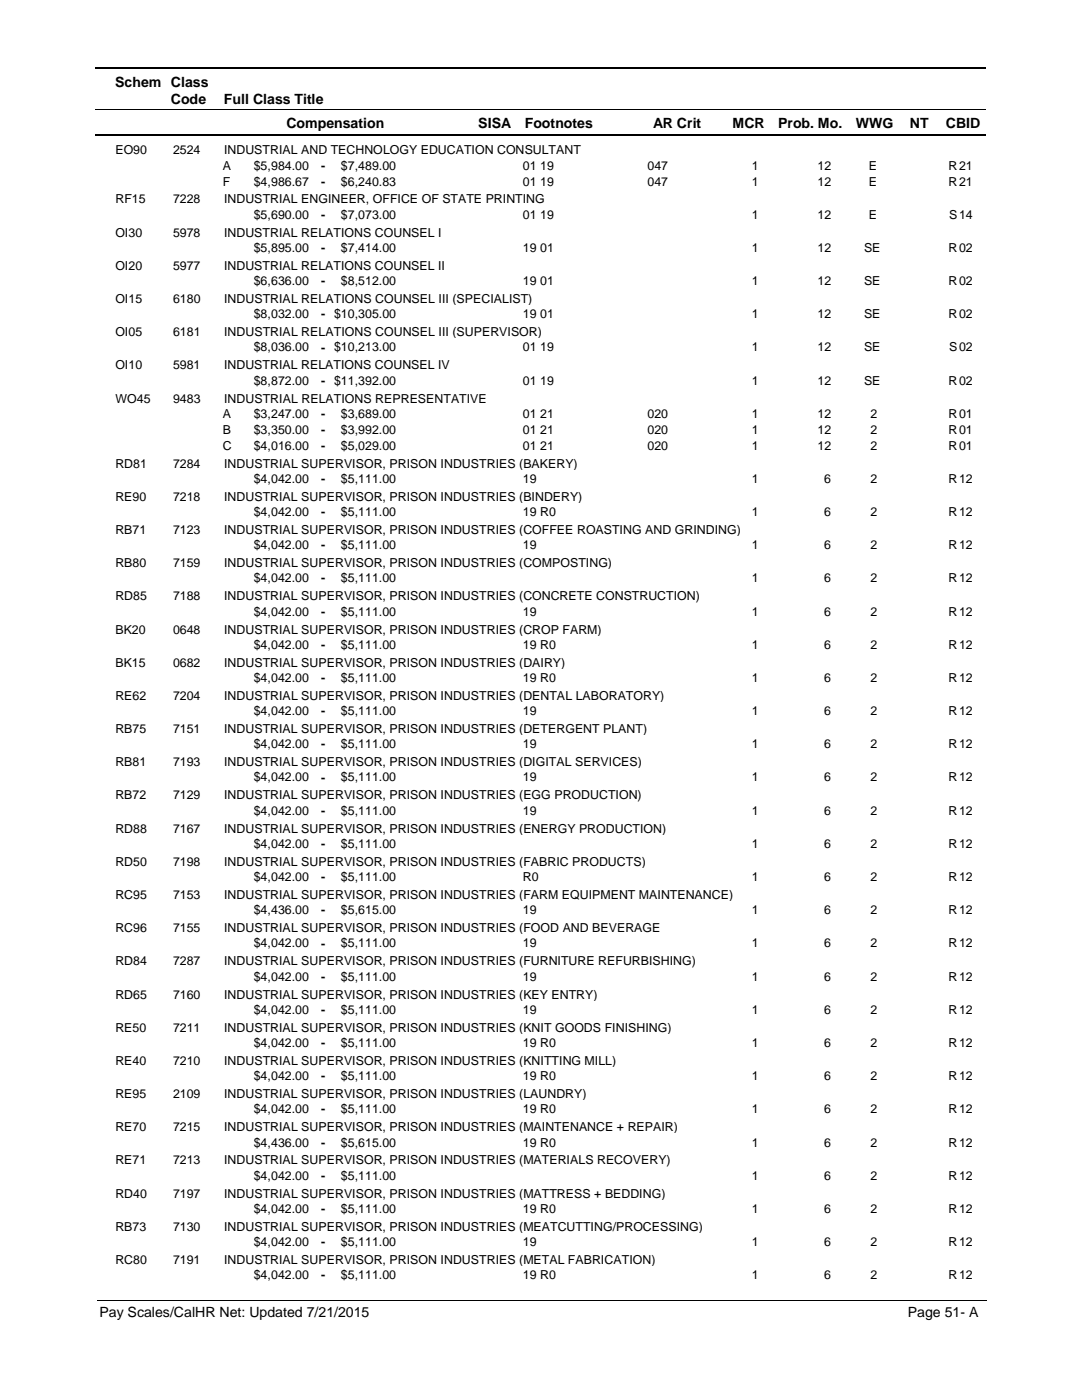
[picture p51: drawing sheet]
<svg xmlns="http://www.w3.org/2000/svg" width="216mm" height="279mm" viewBox="0 0 216 279" stroke-linecap="round" stroke-linejoin="round" font-family="sans-serif">
<defs><g id="words">
<g font-size="2.8">
<text x="23" y="17.3">Schem Class</text>
<text x="34.1" y="20.7">Code</text>
<text x="44.7" y="20.7">Full Class Title</text>
<text x="57.2" y="25.6">Compensation</text>
<text x="95.4" y="25.6">SISA</text>
<text x="104.7" y="25.6">Footnotes</text>
<text x="130.3" y="25.6">AR Crit</text>
<text x="146.2" y="25.6">MCR</text>
<text x="155.3" y="25.6">Prob. Mo.</text>
<text x="170.8" y="25.6">WWG</text>
<text x="181.5" y="25.6">NT</text>
<text x="188.7" y="25.6">CBID</text>
<text x="19.9" y="262.9">Pay Scales/CalHR Net: Updated 7/21/2015</text>
<text x="181.1" y="262.9">Page 51- A</text>
</g>
<g font-size="2.5">
<text x="23" y="30.8">EO90</text>
<text x="34.5" y="30.8">2524</text>
<text x="44.5" y="33.9">A</text>
<text x="44.7" y="30.8">INDUSTRIAL AND TECHNOLOGY EDUCATION CONSULTANT</text>
<text x="50.6" y="33.9">$5,984.00</text>
<text x="64.1" y="33.9">-</text>
<text x="68" y="33.9">$7,489.00</text>
<text x="104.3" y="33.9">01 19</text>
<text x="129.2" y="33.9">047</text>
<text x="150" y="33.9">1</text>
<text x="163.1" y="33.9">12</text>
<text x="173.4" y="33.9">E</text>
<text x="189.3" y="33.9">R</text>
<text x="191.4" y="33.9">21</text>
<text x="23" y="40.6">RF15</text>
<text x="34.5" y="40.6">7228</text>
<text x="44.5" y="37">F</text>
<text x="44.7" y="40.6">INDUSTRIAL ENGINEER, OFFICE OF STATE PRINTING</text>
<text x="50.6" y="37">$4,986.67</text>
<text x="64.1" y="37.1">-</text>
<text x="68" y="37">$6,240.83</text>
<text x="104.3" y="37">01 19</text>
<text x="129.2" y="37">047</text>
<text x="150" y="37">1</text>
<text x="163.1" y="37">12</text>
<text x="173.4" y="37">E</text>
<text x="189.3" y="37">R</text>
<text x="191.4" y="37">21</text>
<text x="23" y="47.2">OI30</text>
<text x="34.5" y="47.2">5978</text>
<text x="44.7" y="47.2">INDUSTRIAL RELATIONS COUNSEL I</text>
<text x="50.6" y="43.6">$5,690.00</text>
<text x="64.1" y="43.7">-</text>
<text x="68" y="43.6">$7,073.00</text>
<text x="104.3" y="43.6">01 19</text>
<text x="150" y="43.6">1</text>
<text x="163.1" y="43.6">12</text>
<text x="173.4" y="43.6">E</text>
<text x="189.4" y="43.6">S</text>
<text x="191.4" y="43.6">14</text>
<text x="23" y="53.9">OI20</text>
<text x="34.5" y="53.9">5977</text>
<text x="44.7" y="53.9">INDUSTRIAL RELATIONS COUNSEL II</text>
<text x="50.6" y="50.3">$5,895.00</text>
<text x="64.1" y="50.3">-</text>
<text x="68" y="50.3">$7,414.00</text>
<text x="104.3" y="50.3">19 01</text>
<text x="150" y="50.3">1</text>
<text x="163.1" y="50.3">12</text>
<text x="172.4" y="50.3">SE</text>
<text x="189.3" y="50.3">R</text>
<text x="191.4" y="50.3">02</text>
<text x="50.6" y="56.9">$6,636.00</text>
<text x="64.1" y="56.9">-</text>
<text x="68" y="56.9">$8,512.00</text>
<text x="104.3" y="56.9">19 01</text>
<text x="150" y="56.9">1</text>
<text x="163.1" y="56.9">12</text>
<text x="172.4" y="56.9">SE</text>
<text x="189.3" y="56.9">R</text>
<text x="191.4" y="56.9">02</text>
<text x="23" y="60.5">OI15</text>
<text x="34.5" y="60.5">6180</text>
<text x="44.7" y="60.5">INDUSTRIAL RELATIONS COUNSEL III (SPECIALIST)</text>
<text x="50.6" y="63.5">$8,032.00</text>
<text x="64.1" y="63.5">- $10,305.00</text>
<text x="104.3" y="63.5">19 01</text>
<text x="150" y="63.5">1</text>
<text x="163.1" y="63.5">12</text>
<text x="172.4" y="63.5">SE</text>
<text x="189.3" y="63.5">R</text>
<text x="191.4" y="63.5">02</text>
<text x="23" y="67.1">OI05</text>
<text x="34.5" y="67.1">6181</text>
<text x="44.7" y="67.1">INDUSTRIAL RELATIONS COUNSEL III (SUPERVISOR)</text>
<text x="50.6" y="70.1">$8,036.00</text>
<text x="64.1" y="70.2">- $10,213.00</text>
<text x="104.3" y="70.1">01 19</text>
<text x="150" y="70.1">1</text>
<text x="163.1" y="70.1">12</text>
<text x="172.4" y="70.1">SE</text>
<text x="189.4" y="70.1">S</text>
<text x="191.4" y="70.1">02</text>
<text x="23" y="73.7">OI10</text>
<text x="34.5" y="73.7">5981</text>
<text x="44.7" y="73.7">INDUSTRIAL RELATIONS COUNSEL IV</text>
<text x="50.6" y="76.8">$8,872.00</text>
<text x="64.1" y="76.8">- $11,392.00</text>
<text x="104.3" y="76.8">01 19</text>
<text x="150" y="76.8">1</text>
<text x="163.1" y="76.8">12</text>
<text x="172.4" y="76.8">SE</text>
<text x="189.3" y="76.8">R</text>
<text x="191.4" y="76.8">02</text>
<text x="23" y="80.3">WO45</text>
<text x="34.5" y="80.3">9483</text>
<text x="44.5" y="83.4">A</text>
<text x="44.7" y="80.3">INDUSTRIAL RELATIONS REPRESENTATIVE</text>
<text x="50.6" y="83.4">$3,247.00</text>
<text x="64.1" y="83.4">-</text>
<text x="68" y="83.4">$3,689.00</text>
<text x="104.3" y="83.4">01 21</text>
<text x="129.2" y="83.4">020</text>
<text x="150" y="83.4">1</text>
<text x="163.1" y="83.4">12</text>
<text x="173.7" y="83.4">2</text>
<text x="189.3" y="83.4">R</text>
<text x="191.4" y="83.4">01</text>
<text x="44.5" y="86.6">B</text>
<text x="44.5" y="89.7">C</text>
<text x="50.6" y="86.6">$3,350.00</text>
<text x="50.6" y="89.7">$4,016.00</text>
<text x="64.1" y="86.6">-</text>
<text x="64.1" y="89.7">-</text>
<text x="68" y="89.7">$5,029.00</text>
<text x="68" y="86.6">$3,992.00</text>
<text x="104.3" y="89.7">01 21</text>
<text x="104.3" y="86.6">01 21</text>
<text x="129.2" y="89.7">020</text>
<text x="129.2" y="86.6">020</text>
<text x="150" y="86.6">1</text>
<text x="150" y="89.7">1</text>
<text x="163.1" y="86.6">12</text>
<text x="163.1" y="89.7">12</text>
<text x="173.7" y="89.7">2</text>
<text x="173.7" y="86.6">2</text>
<text x="189.3" y="86.6">R</text>
<text x="189.3" y="89.7">R</text>
<text x="191.4" y="86.6">01</text>
<text x="191.4" y="89.7">01</text>
<text x="23" y="93.3">RD81</text>
<text x="34.5" y="93.3">7284</text>
<text x="44.7" y="93.3">INDUSTRIAL SUPERVISOR, PRISON INDUSTRIES (BAKERY)</text>
<text x="23" y="99.9">RE90</text>
<text x="34.5" y="99.9">7218</text>
<text x="44.7" y="99.9">INDUSTRIAL SUPERVISOR, PRISON INDUSTRIES (BINDERY)</text>
<text x="50.6" y="96.4">$4,042.00</text>
<text x="64.1" y="96.4">-</text>
<text x="68" y="96.4">$5,111.00</text>
<text x="104.3" y="96.4">19</text>
<text x="150" y="96.4">1</text>
<text x="164.5" y="96.4">6</text>
<text x="173.7" y="96.4">2</text>
<text x="189.3" y="96.4">R</text>
<text x="191.4" y="96.4">12</text>
<text x="23" y="106.6">RB71</text>
<text x="34.5" y="106.6">7123</text>
<text x="44.7" y="106.6">INDUSTRIAL SUPERVISOR, PRISON INDUSTRIES (COFFEE ROASTING AND GRINDING)</text>
<text x="50.6" y="103">$4,042.00</text>
<text x="64.1" y="103">-</text>
<text x="68" y="103">$5,111.00</text>
<text x="104.3" y="103">19 R0</text>
<text x="150" y="103">1</text>
<text x="164.5" y="103">6</text>
<text x="173.7" y="103">2</text>
<text x="189.3" y="103">R</text>
<text x="191.4" y="103">12</text>
<text x="23" y="113.2">RB80</text>
<text x="34.5" y="113.2">7159</text>
<text x="44.7" y="113.2">INDUSTRIAL SUPERVISOR, PRISON INDUSTRIES (COMPOSTING)</text>
<text x="50.6" y="109.6">$4,042.00</text>
<text x="64.1" y="109.6">-</text>
<text x="68" y="109.6">$5,111.00</text>
<text x="104.3" y="109.6">19</text>
<text x="150" y="109.6">1</text>
<text x="164.5" y="109.6">6</text>
<text x="173.7" y="109.6">2</text>
<text x="189.3" y="109.6">R</text>
<text x="191.4" y="109.6">12</text>
<text x="23" y="119.8">RD85</text>
<text x="34.5" y="119.8">7188</text>
<text x="44.7" y="119.8">INDUSTRIAL SUPERVISOR, PRISON INDUSTRIES (CONCRETE CONSTRUCTION)</text>
<text x="50.6" y="116.2">$4,042.00</text>
<text x="64.1" y="116.2">-</text>
<text x="68" y="116.2">$5,111.00</text>
<text x="150" y="116.2">1</text>
<text x="164.5" y="116.2">6</text>
<text x="173.7" y="116.2">2</text>
<text x="189.3" y="116.2">R</text>
<text x="191.4" y="116.2">12</text>
<text x="50.6" y="122.9">$4,042.00</text>
<text x="64.1" y="122.9">-</text>
<text x="68" y="122.9">$5,111.00</text>
<text x="104.3" y="122.9">19</text>
<text x="150" y="122.9">1</text>
<text x="164.5" y="122.9">6</text>
<text x="173.7" y="122.9">2</text>
<text x="189.3" y="122.9">R</text>
<text x="191.4" y="122.9">12</text>
<text x="23" y="126.4">BK20</text>
<text x="34.5" y="126.4">0648</text>
<text x="44.7" y="126.4">INDUSTRIAL SUPERVISOR, PRISON INDUSTRIES (CROP FARM)</text>
<text x="50.6" y="129.5">$4,042.00</text>
<text x="64.1" y="129.5">-</text>
<text x="68" y="129.5">$5,111.00</text>
<text x="104.3" y="129.5">19 R0</text>
<text x="150" y="129.5">1</text>
<text x="164.5" y="129.5">6</text>
<text x="173.7" y="129.5">2</text>
<text x="189.3" y="129.5">R</text>
<text x="191.4" y="129.5">12</text>
<text x="23" y="133">BK15</text>
<text x="34.5" y="133">0682</text>
<text x="44.7" y="133">INDUSTRIAL SUPERVISOR, PRISON INDUSTRIES (DAIRY)</text>
<text x="50.6" y="136.1">$4,042.00</text>
<text x="64.1" y="136.1">-</text>
<text x="68" y="136.1">$5,111.00</text>
<text x="104.3" y="136.1">19 R0</text>
<text x="150" y="136.1">1</text>
<text x="164.5" y="136.1">6</text>
<text x="173.7" y="136.1">2</text>
<text x="189.3" y="136.1">R</text>
<text x="191.4" y="136.1">12</text>
<text x="23" y="139.7">RE62</text>
<text x="34.5" y="139.7">7204</text>
<text x="44.7" y="139.7">INDUSTRIAL SUPERVISOR, PRISON INDUSTRIES (DENTAL LABORATORY)</text>
<text x="50.6" y="142.7">$4,042.00</text>
<text x="64.1" y="142.7">-</text>
<text x="68" y="142.7">$5,111.00</text>
<text x="104.3" y="142.7">19</text>
<text x="150" y="142.7">1</text>
<text x="164.5" y="142.7">6</text>
<text x="173.7" y="142.7">2</text>
<text x="189.3" y="142.7">R</text>
<text x="191.4" y="142.7">12</text>
<text x="23" y="146.3">RB75</text>
<text x="34.5" y="146.3">7151</text>
<text x="44.7" y="146.3">INDUSTRIAL SUPERVISOR, PRISON INDUSTRIES (DETERGENT PLANT)</text>
<text x="50.6" y="149.3">$4,042.00</text>
<text x="64.1" y="149.4">-</text>
<text x="68" y="149.3">$5,111.00</text>
<text x="104.3" y="149.3">19</text>
<text x="150" y="149.3">1</text>
<text x="164.5" y="149.3">6</text>
<text x="173.7" y="149.3">2</text>
<text x="189.3" y="149.3">R</text>
<text x="191.4" y="149.3">12</text>
<text x="23" y="152.9">RB81</text>
<text x="34.5" y="152.9">7193</text>
<text x="44.7" y="152.9">INDUSTRIAL SUPERVISOR, PRISON INDUSTRIES (DIGITAL SERVICES)</text>
<text x="50.6" y="156">$4,042.00</text>
<text x="64.1" y="156">-</text>
<text x="68" y="156">$5,111.00</text>
<text x="104.3" y="156">19</text>
<text x="150" y="156">1</text>
<text x="164.5" y="156">6</text>
<text x="173.7" y="156">2</text>
<text x="189.3" y="156">R</text>
<text x="191.4" y="156">12</text>
<text x="23" y="159.5">RB72</text>
<text x="34.5" y="159.5">7129</text>
<text x="44.7" y="159.5">INDUSTRIAL SUPERVISOR, PRISON INDUSTRIES (EGG PRODUCTION)</text>
<text x="23" y="166.2">RD88</text>
<text x="34.5" y="166.2">7167</text>
<text x="44.7" y="166.2">INDUSTRIAL SUPERVISOR, PRISON INDUSTRIES (ENERGY PRODUCTION)</text>
<text x="50.6" y="162.6">$4,042.00</text>
<text x="64.1" y="162.6">-</text>
<text x="68" y="162.6">$5,111.00</text>
<text x="104.3" y="162.6">19</text>
<text x="150" y="162.6">1</text>
<text x="164.5" y="162.6">6</text>
<text x="173.7" y="162.6">2</text>
<text x="189.3" y="162.6">R</text>
<text x="191.4" y="162.6">12</text>
<text x="23" y="172.8">RD50</text>
<text x="34.5" y="172.8">7198</text>
<text x="44.7" y="172.8">INDUSTRIAL SUPERVISOR, PRISON INDUSTRIES (FABRIC PRODUCTS)</text>
<text x="50.6" y="169.2">$4,042.00</text>
<text x="64.1" y="169.2">-</text>
<text x="68" y="169.2">$5,111.00</text>
<text x="150" y="169.2">1</text>
<text x="164.5" y="169.2">6</text>
<text x="173.7" y="169.2">2</text>
<text x="189.3" y="169.2">R</text>
<text x="191.4" y="169.2">12</text>
<text x="23" y="179.4">RC95</text>
<text x="34.5" y="179.4">7153</text>
<text x="44.7" y="179.4">INDUSTRIAL SUPERVISOR, PRISON INDUSTRIES (FARM EQUIPMENT MAINTENANCE)</text>
<text x="50.6" y="175.8">$4,042.00</text>
<text x="64.1" y="175.9">-</text>
<text x="68" y="175.8">$5,111.00</text>
<text x="104.3" y="175.8">R0</text>
<text x="150" y="175.8">1</text>
<text x="164.5" y="175.8">6</text>
<text x="173.7" y="175.8">2</text>
<text x="189.3" y="175.8">R</text>
<text x="191.4" y="175.8">12</text>
<text x="50.6" y="182.5">$4,436.00</text>
<text x="64.1" y="182.5">-</text>
<text x="68" y="182.5">$5,615.00</text>
<text x="104.3" y="182.5">19</text>
<text x="150" y="182.5">1</text>
<text x="164.5" y="182.5">6</text>
<text x="173.7" y="182.5">2</text>
<text x="189.3" y="182.5">R</text>
<text x="191.4" y="182.5">12</text>
<text x="23" y="186">RC96</text>
<text x="34.5" y="186">7155</text>
<text x="44.7" y="186">INDUSTRIAL SUPERVISOR, PRISON INDUSTRIES (FOOD AND BEVERAGE</text>
<text x="50.6" y="189.1">$4,042.00</text>
<text x="64.1" y="189.1">-</text>
<text x="68" y="189.1">$5,111.00</text>
<text x="104.3" y="189.1">19</text>
<text x="150" y="189.1">1</text>
<text x="164.5" y="189.1">6</text>
<text x="173.7" y="189.1">2</text>
<text x="189.3" y="189.1">R</text>
<text x="191.4" y="189.1">12</text>
<text x="23" y="192.6">RD84</text>
<text x="34.5" y="192.6">7287</text>
<text x="44.7" y="192.6">INDUSTRIAL SUPERVISOR, PRISON INDUSTRIES (FURNITURE REFURBISHING)</text>
<text x="50.6" y="195.7">$4,042.00</text>
<text x="64.1" y="195.7">-</text>
<text x="68" y="195.7">$5,111.00</text>
<text x="104.3" y="195.7">19</text>
<text x="150" y="195.7">1</text>
<text x="164.5" y="195.7">6</text>
<text x="173.7" y="195.7">2</text>
<text x="189.3" y="195.7">R</text>
<text x="191.4" y="195.7">12</text>
<text x="23" y="199.3">RD65</text>
<text x="34.5" y="199.3">7160</text>
<text x="44.7" y="199.3">INDUSTRIAL SUPERVISOR, PRISON INDUSTRIES (KEY ENTRY)</text>
<text x="50.6" y="202.3">$4,042.00</text>
<text x="64.1" y="202.4">-</text>
<text x="68" y="202.3">$5,111.00</text>
<text x="104.3" y="202.3">19</text>
<text x="150" y="202.3">1</text>
<text x="164.5" y="202.3">6</text>
<text x="173.7" y="202.3">2</text>
<text x="189.3" y="202.3">R</text>
<text x="191.4" y="202.3">12</text>
<text x="23" y="205.9">RE50</text>
<text x="34.5" y="205.9">7211</text>
<text x="44.7" y="205.9">INDUSTRIAL SUPERVISOR, PRISON INDUSTRIES (KNIT GOODS FINISHING)</text>
<text x="50.6" y="208.9">$4,042.00</text>
<text x="64.1" y="209">-</text>
<text x="68" y="208.9">$5,111.00</text>
<text x="104.3" y="208.9">19 R0</text>
<text x="150" y="208.9">1</text>
<text x="164.5" y="208.9">6</text>
<text x="173.7" y="208.9">2</text>
<text x="189.3" y="208.9">R</text>
<text x="191.4" y="208.9">12</text>
<text x="23" y="212.5">RE40</text>
<text x="34.5" y="212.5">7210</text>
<text x="44.7" y="212.5">INDUSTRIAL SUPERVISOR, PRISON INDUSTRIES (KNITTING MILL)</text>
<text x="50.6" y="215.6">$4,042.00</text>
<text x="64.1" y="215.6">-</text>
<text x="68" y="215.6">$5,111.00</text>
<text x="104.3" y="215.6">19 R0</text>
<text x="150" y="215.6">1</text>
<text x="164.5" y="215.6">6</text>
<text x="173.7" y="215.6">2</text>
<text x="189.3" y="215.6">R</text>
<text x="191.4" y="215.6">12</text>
<text x="23" y="219.1">RE95</text>
<text x="34.5" y="219.1">2109</text>
<text x="44.7" y="219.1">INDUSTRIAL SUPERVISOR, PRISON INDUSTRIES (LAUNDRY)</text>
<text x="23" y="225.8">RE70</text>
<text x="34.5" y="225.8">7215</text>
<text x="44.7" y="225.8">INDUSTRIAL SUPERVISOR, PRISON INDUSTRIES (MAINTENANCE + REPAIR)</text>
<text x="50.6" y="222.2">$4,042.00</text>
<text x="64.1" y="222.2">-</text>
<text x="68" y="222.2">$5,111.00</text>
<text x="104.3" y="222.2">19 R0</text>
<text x="150" y="222.2">1</text>
<text x="164.5" y="222.2">6</text>
<text x="173.7" y="222.2">2</text>
<text x="189.3" y="222.2">R</text>
<text x="191.4" y="222.2">12</text>
<text x="23" y="232.4">RE71</text>
<text x="34.5" y="232.4">7213</text>
<text x="44.7" y="232.4">INDUSTRIAL SUPERVISOR, PRISON INDUSTRIES (MATERIALS RECOVERY)</text>
<text x="50.6" y="228.8">$4,436.00</text>
<text x="64.1" y="228.8">-</text>
<text x="68" y="228.8">$5,615.00</text>
<text x="104.3" y="228.8">19 R0</text>
<text x="150" y="228.8">1</text>
<text x="164.5" y="228.8">6</text>
<text x="173.7" y="228.8">2</text>
<text x="189.3" y="228.8">R</text>
<text x="191.4" y="228.8">12</text>
<text x="23" y="239">RD40</text>
<text x="34.5" y="239">7197</text>
<text x="44.7" y="239">INDUSTRIAL SUPERVISOR, PRISON INDUSTRIES (MATTRESS + BEDDING)</text>
<text x="50.6" y="235.4">$4,042.00</text>
<text x="64.1" y="235.5">-</text>
<text x="68" y="235.4">$5,111.00</text>
<text x="150" y="235.4">1</text>
<text x="164.5" y="235.4">6</text>
<text x="173.7" y="235.4">2</text>
<text x="189.3" y="235.4">R</text>
<text x="191.4" y="235.4">12</text>
<text x="23" y="245.6">RB73</text>
<text x="34.5" y="245.6">7130</text>
<text x="44.7" y="245.6">INDUSTRIAL SUPERVISOR, PRISON INDUSTRIES (MEATCUTTING/PROCESSING)</text>
<text x="50.6" y="242.1">$4,042.00</text>
<text x="64.1" y="242.1">-</text>
<text x="68" y="242.1">$5,111.00</text>
<text x="104.3" y="242.1">19 R0</text>
<text x="150" y="242.1">1</text>
<text x="164.5" y="242.1">6</text>
<text x="173.7" y="242.1">2</text>
<text x="189.3" y="242.1">R</text>
<text x="191.4" y="242.1">12</text>
<text x="50.6" y="248.7">$4,042.00</text>
<text x="64.1" y="248.7">-</text>
<text x="68" y="248.7">$5,111.00</text>
<text x="104.3" y="248.7">19</text>
<text x="150" y="248.7">1</text>
<text x="164.5" y="248.7">6</text>
<text x="173.7" y="248.7">2</text>
<text x="189.3" y="248.7">R</text>
<text x="191.4" y="248.7">12</text>
<text x="23" y="252.2">RC80</text>
<text x="34.5" y="252.2">7191</text>
<text x="44.7" y="252.2">INDUSTRIAL SUPERVISOR, PRISON INDUSTRIES (METAL FABRICATION)</text>
<text x="50.6" y="255.3">$4,042.00</text>
<text x="64.1" y="255.3">-</text>
<text x="68" y="255.3">$5,111.00</text>
<text x="104.3" y="255.3">19 R0</text>
<text x="150" y="255.3">1</text>
<text x="164.5" y="255.3">6</text>
<text x="173.7" y="255.3">2</text>
<text x="189.3" y="255.3">R</text>
<text x="191.4" y="255.3">12</text>
</g>
</g></defs>
<path d="M19 13.5h177.8M19 27h177.8" fill="none" stroke="#000" stroke-width=".36"/>
<path d="M19 21.8h177.8" fill="none" stroke="#000" stroke-width=".2"/>
<g fill="#fff">
<path d="M46.9 31.2h16.3v3h-16.3z"/>
<path d="M191 31.2h4.2v3h-4.2z"/>
<path d="M46.9 34.4h16.3v3h-16.3z"/>
<path d="M191 34.4h4.2v3h-4.2z"/>
<path d="M46.9 41h16.3v3h-16.3z"/>
<path d="M191 41h4.2v3h-4.2z"/>
<path d="M46.9 47.6h16.3v3h-16.3z"/>
<path d="M191 47.6h4.2v3h-4.2z"/>
<path d="M46.9 54.3h16.3v3h-16.3z"/>
<path d="M191 54.3h4.2v3h-4.2z"/>
<path d="M46.9 60.9h16.3v3h-16.3z"/>
<path d="M191 60.9h4.2v3h-4.2z"/>
<path d="M46.9 67.5h16.3v3h-16.3z"/>
<path d="M191 67.5h4.2v3h-4.2z"/>
<path d="M46.9 74.1h16.3v3h-16.3z"/>
<path d="M191 74.1h4.2v3h-4.2z"/>
<path d="M46.9 80.8h16.3v2.9h-16.3z"/>
<path d="M191 80.8h4.2v2.9h-4.2z"/>
<path d="M46.9 83.9h16.3v3h-16.3z"/>
<path d="M191 83.9h4.2v3h-4.2z"/>
<path d="M46.9 87.1h16.3v3h-16.3z"/>
<path d="M191 87.1h4.2v3h-4.2z"/>
<path d="M46.9 93.7h16.3v3h-16.3z"/>
<path d="M191 93.7h4.2v3h-4.2z"/>
<path d="M46.9 100.4h16.3v2.9h-16.3z"/>
<path d="M191 100.4h4.2v2.9h-4.2z"/>
<path d="M46.9 107h16.3v2.9h-16.3z"/>
<path d="M191 107h4.2v2.9h-4.2z"/>
<path d="M46.9 113.6h16.3v3h-16.3z"/>
<path d="M191 113.6h4.2v3h-4.2z"/>
<path d="M46.9 120.2h16.3v3h-16.3z"/>
<path d="M191 120.2h4.2v3h-4.2z"/>
<path d="M46.9 126.8h16.3v3h-16.3z"/>
<path d="M191 126.8h4.2v3h-4.2z"/>
<path d="M46.9 133.5h16.3v2.9h-16.3z"/>
<path d="M191 133.5h4.2v2.9h-4.2z"/>
<path d="M46.9 140.1h16.3v3h-16.3z"/>
<path d="M191 140.1h4.2v3h-4.2z"/>
<path d="M46.9 146.7h16.3v3h-16.3z"/>
<path d="M191 146.7h4.2v3h-4.2z"/>
<path d="M46.9 153.3h16.3v3h-16.3z"/>
<path d="M191 153.3h4.2v3h-4.2z"/>
<path d="M46.9 160h16.3v2.9h-16.3z"/>
<path d="M191 160h4.2v2.9h-4.2z"/>
<path d="M46.9 166.6h16.3v2.9h-16.3z"/>
<path d="M191 166.6h4.2v2.9h-4.2z"/>
<path d="M46.9 173.2h16.3v3h-16.3z"/>
<path d="M191 173.2h4.2v3h-4.2z"/>
<path d="M46.9 179.8h16.3v3h-16.3z"/>
<path d="M191 179.8h4.2v3h-4.2z"/>
<path d="M46.9 186.4h16.3v3h-16.3z"/>
<path d="M191 186.4h4.2v3h-4.2z"/>
<path d="M46.9 193.1h16.3v2.9h-16.3z"/>
<path d="M191 193.1h4.2v2.9h-4.2z"/>
<path d="M46.9 199.7h16.3v3h-16.3z"/>
<path d="M191 199.7h4.2v3h-4.2z"/>
<path d="M46.9 206.3h16.3v3h-16.3z"/>
<path d="M191 206.3h4.2v3h-4.2z"/>
<path d="M46.9 212.9h16.3v3h-16.3z"/>
<path d="M191 212.9h4.2v3h-4.2z"/>
<path d="M46.9 219.6h16.3v2.9h-16.3z"/>
<path d="M191 219.6h4.2v2.9h-4.2z"/>
<path d="M46.9 226.2h16.3v3h-16.3z"/>
<path d="M191 226.2h4.2v3h-4.2z"/>
<path d="M46.9 232.8h16.3v3h-16.3z"/>
<path d="M191 232.8h4.2v3h-4.2z"/>
<path d="M46.9 239.4h16.3v3h-16.3z"/>
<path d="M191 239.4h4.2v3h-4.2z"/>
<path d="M46.9 246h16.3v3h-16.3z"/>
<path d="M191 246h4.2v3h-4.2z"/>
<path d="M46.9 252.7h16.3v3h-16.3z"/>
<path d="M191 252.7h4.2v3h-4.2z"/>
</g>
<path d="M19.4 259.6h177.4" fill="none" stroke="#000" stroke-width=".2"/>
<use href="#words"/>
</svg>
